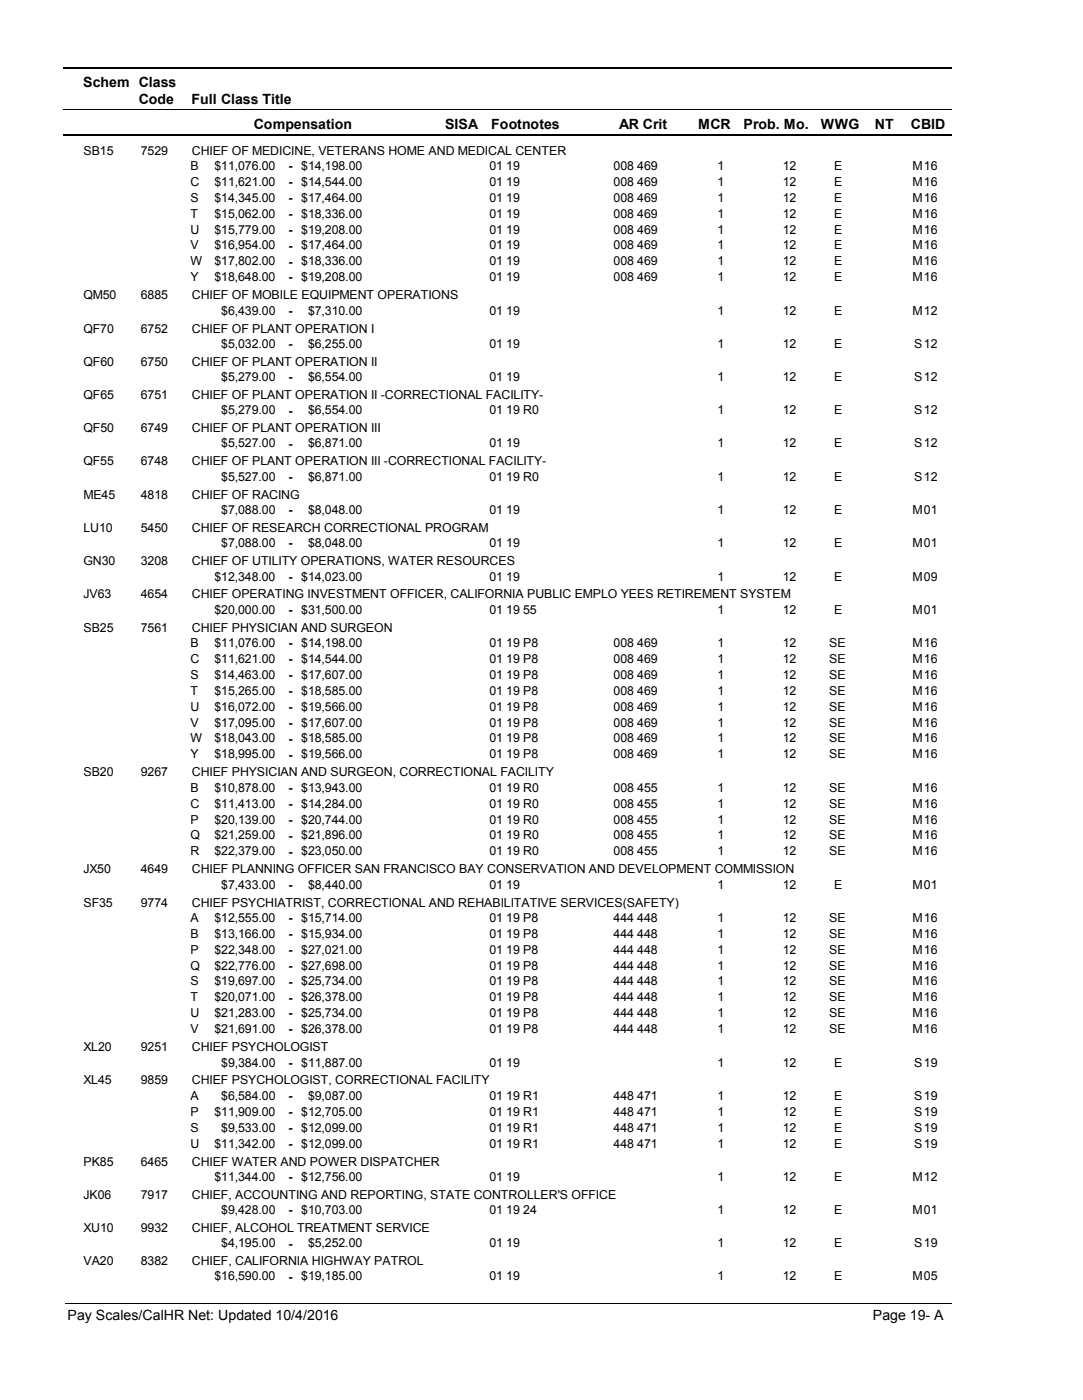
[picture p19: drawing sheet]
<svg xmlns="http://www.w3.org/2000/svg" width="216mm" height="279mm" viewBox="0 0 216 279" stroke-linecap="round" stroke-linejoin="round" font-family="sans-serif">
<defs><g id="words">
<g font-size="2.8">
<text x="16.6" y="17.3">Schem Class</text>
<text x="27.7" y="20.7">Code</text>
<text x="38.2" y="20.7">Full Class Title</text>
<text x="50.6" y="25.7">Compensation</text>
<text x="88.7" y="25.7">SISA</text>
<text x="98" y="25.7">Footnotes</text>
<text x="123.5" y="25.7">AR Crit</text>
<text x="139.2" y="25.7">MCR</text>
<text x="148.3" y="25.7">Prob. Mo.</text>
<text x="163.7" y="25.7">WWG</text>
<text x="174.5" y="25.7">NT</text>
<text x="181.6" y="25.7">CBID</text>
<text x="13.5" y="263.5">Pay Scales/CalHR Net: Updated 10/4/2016</text>
<text x="174.1" y="263.5">Page 19- A</text>
</g>
<g font-size="2.5">
<text x="16.6" y="30.8">SB15</text>
<text x="28.1" y="30.8">7529</text>
<text x="38" y="33.9">B</text>
<text x="38.2" y="30.8">CHIEF OF MEDICINE, VETERANS HOME AND MEDICAL CENTER</text>
<text x="42.8" y="33.9">$11,076.00</text>
<text x="57.5" y="33.9">-</text>
<text x="60.1" y="33.9">$14,198.00</text>
<text x="97.6" y="33.9">01 19</text>
<text x="122.4" y="33.9">008 469</text>
<text x="143.1" y="33.9">1</text>
<text x="156.1" y="33.9">12</text>
<text x="166.3" y="33.9">E</text>
<text x="181.9" y="33.9">M</text>
<text x="184.2" y="33.9">16</text>
<text x="38" y="37.1">C</text>
<text x="38" y="40.3">S</text>
<text x="42.8" y="37.1">$11,621.00</text>
<text x="42.8" y="40.3">$14,345.00</text>
<text x="57.5" y="37.1">-</text>
<text x="57.5" y="40.3">-</text>
<text x="60.1" y="37.1">$14,544.00</text>
<text x="60.1" y="40.3">$17,464.00</text>
<text x="97.6" y="37.1">01 19</text>
<text x="97.6" y="40.3">01 19</text>
<text x="122.4" y="37.1">008 469</text>
<text x="122.4" y="40.3">008 469</text>
<text x="143.1" y="37.1">1</text>
<text x="143.1" y="40.3">1</text>
<text x="156.1" y="37.1">12</text>
<text x="156.1" y="40.3">12</text>
<text x="166.3" y="37.1">E</text>
<text x="166.3" y="40.3">E</text>
<text x="181.9" y="37.1">M</text>
<text x="181.9" y="40.3">M</text>
<text x="184.2" y="37.1">16</text>
<text x="184.2" y="40.3">16</text>
<text x="38" y="43.4">T</text>
<text x="38" y="46.6">U</text>
<text x="42.8" y="43.4">$15,062.00</text>
<text x="42.8" y="46.6">$15,779.00</text>
<text x="57.5" y="43.5">-</text>
<text x="57.5" y="46.7">-</text>
<text x="60.1" y="43.4">$18,336.00</text>
<text x="60.1" y="46.6">$19,208.00</text>
<text x="97.6" y="43.4">01 19</text>
<text x="97.6" y="46.6">01 19</text>
<text x="122.4" y="43.4">008 469</text>
<text x="122.4" y="46.6">008 469</text>
<text x="143.1" y="43.4">1</text>
<text x="143.1" y="46.6">1</text>
<text x="156.1" y="43.4">12</text>
<text x="156.1" y="46.6">12</text>
<text x="166.3" y="43.4">E</text>
<text x="166.3" y="46.6">E</text>
<text x="181.9" y="43.4">M</text>
<text x="181.9" y="46.6">M</text>
<text x="184.2" y="43.4">16</text>
<text x="184.2" y="46.6">16</text>
<text x="38" y="49.8">V</text>
<text x="38" y="53">W</text>
<text x="42.8" y="49.8">$16,954.00</text>
<text x="42.8" y="53">$17,802.00</text>
<text x="57.5" y="49.8">-</text>
<text x="57.5" y="53">-</text>
<text x="60.1" y="49.8">$17,464.00</text>
<text x="60.1" y="53">$18,336.00</text>
<text x="97.6" y="49.8">01 19</text>
<text x="97.6" y="53">01 19</text>
<text x="122.4" y="49.8">008 469</text>
<text x="122.4" y="53">008 469</text>
<text x="143.1" y="49.8">1</text>
<text x="143.1" y="53">1</text>
<text x="156.1" y="49.8">12</text>
<text x="156.1" y="53">12</text>
<text x="166.3" y="49.8">E</text>
<text x="166.3" y="53">E</text>
<text x="181.9" y="49.8">M</text>
<text x="181.9" y="53">M</text>
<text x="184.2" y="49.8">16</text>
<text x="184.2" y="53">16</text>
<text x="16.6" y="59.7">QM50</text>
<text x="28.1" y="59.7">6885</text>
<text x="38" y="56.1">Y</text>
<text x="38.2" y="59.7">CHIEF OF MOBILE EQUIPMENT OPERATIONS</text>
<text x="42.8" y="56.1">$18,648.00</text>
<text x="57.5" y="56.2">-</text>
<text x="60.1" y="56.1">$19,208.00</text>
<text x="97.6" y="56.1">01 19</text>
<text x="122.4" y="56.1">008 469</text>
<text x="143.1" y="56.1">1</text>
<text x="156.1" y="56.1">12</text>
<text x="166.3" y="56.1">E</text>
<text x="181.9" y="56.1">M</text>
<text x="184.2" y="56.1">16</text>
<text x="44.1" y="62.8">$6,439.00</text>
<text x="57.5" y="62.8">-</text>
<text x="61.4" y="62.8">$7,310.00</text>
<text x="97.6" y="62.8">01 19</text>
<text x="143.1" y="62.8">1</text>
<text x="156.1" y="62.8">12</text>
<text x="166.3" y="62.8">E</text>
<text x="181.9" y="62.8">M</text>
<text x="184.2" y="62.8">12</text>
<text x="16.6" y="66.4">QF70</text>
<text x="28.1" y="66.4">6752</text>
<text x="38.2" y="66.4">CHIEF OF PLANT OPERATION I</text>
<text x="44.1" y="69.4">$5,032.00</text>
<text x="57.5" y="69.4">-</text>
<text x="61.4" y="69.4">$6,255.00</text>
<text x="97.6" y="69.4">01 19</text>
<text x="143.1" y="69.4">1</text>
<text x="156.1" y="69.4">12</text>
<text x="166.3" y="69.4">E</text>
<text x="182.3" y="69.4">S</text>
<text x="184.2" y="69.4">12</text>
<text x="16.6" y="73">QF60</text>
<text x="28.1" y="73">6750</text>
<text x="38.2" y="73">CHIEF OF PLANT OPERATION II</text>
<text x="44.1" y="76.1">$5,279.00</text>
<text x="57.5" y="76.1">-</text>
<text x="61.4" y="76.1">$6,554.00</text>
<text x="97.6" y="76.1">01 19</text>
<text x="143.1" y="76.1">1</text>
<text x="156.1" y="76.1">12</text>
<text x="166.3" y="76.1">E</text>
<text x="182.3" y="76.1">S</text>
<text x="184.2" y="76.1">12</text>
<text x="16.6" y="79.6">QF65</text>
<text x="28.1" y="79.6">6751</text>
<text x="38.2" y="79.6">CHIEF OF PLANT OPERATION II -CORRECTIONAL FACILITY-</text>
<text x="44.1" y="82.7">$5,279.00</text>
<text x="57.5" y="82.7">-</text>
<text x="61.4" y="82.7">$6,554.00</text>
<text x="97.6" y="82.7">01 19 R0</text>
<text x="143.1" y="82.7">1</text>
<text x="156.1" y="82.7">12</text>
<text x="166.3" y="82.7">E</text>
<text x="182.3" y="82.7">S</text>
<text x="184.2" y="82.7">12</text>
<text x="16.6" y="86.3">QF50</text>
<text x="28.1" y="86.3">6749</text>
<text x="38.2" y="86.3">CHIEF OF PLANT OPERATION III</text>
<text x="44.1" y="89.3">$5,527.00</text>
<text x="57.5" y="89.3">-</text>
<text x="61.4" y="89.3">$6,871.00</text>
<text x="97.6" y="89.3">01 19</text>
<text x="143.1" y="89.3">1</text>
<text x="156.1" y="89.3">12</text>
<text x="166.3" y="89.3">E</text>
<text x="182.3" y="89.3">S</text>
<text x="184.2" y="89.3">12</text>
<text x="16.6" y="92.9">QF55</text>
<text x="28.1" y="92.9">6748</text>
<text x="38.2" y="92.9">CHIEF OF PLANT OPERATION III -CORRECTIONAL FACILITY-</text>
<text x="44.1" y="96">$5,527.00</text>
<text x="61.4" y="96">$6,871.00</text>
<text x="97.6" y="96">01 19 R0</text>
<text x="143.1" y="96">1</text>
<text x="156.1" y="96">12</text>
<text x="166.3" y="96">E</text>
<text x="182.3" y="96">S</text>
<text x="184.2" y="96">12</text>
<text x="16.6" y="99.5">ME45</text>
<text x="28.1" y="99.5">4818</text>
<text x="38.2" y="99.5">CHIEF OF RACING</text>
<text x="57.5" y="96">-</text>
<text x="16.6" y="106.2">LU10</text>
<text x="28.1" y="106.2">5450</text>
<text x="38.2" y="106.2">CHIEF OF RESEARCH CORRECTIONAL PROGRAM</text>
<text x="44.1" y="102.6">$7,088.00</text>
<text x="57.5" y="102.6">-</text>
<text x="61.4" y="102.6">$8,048.00</text>
<text x="97.6" y="102.6">01 19</text>
<text x="143.1" y="102.6">1</text>
<text x="156.1" y="102.6">12</text>
<text x="166.3" y="102.6">E</text>
<text x="181.9" y="102.6">M</text>
<text x="184.2" y="102.6">01</text>
<text x="16.6" y="112.8">GN30</text>
<text x="28.1" y="112.8">3208</text>
<text x="38.2" y="112.8">CHIEF OF UTILITY OPERATIONS, WATER RESOURCES</text>
<text x="44.1" y="109.2">$7,088.00</text>
<text x="57.5" y="109.3">-</text>
<text x="61.4" y="109.2">$8,048.00</text>
<text x="97.6" y="109.2">01 19</text>
<text x="143.1" y="109.2">1</text>
<text x="156.1" y="109.2">12</text>
<text x="166.3" y="109.2">E</text>
<text x="181.9" y="109.2">M</text>
<text x="184.2" y="109.2">01</text>
<text x="16.6" y="119.5">JV63</text>
<text x="28.1" y="119.5">4654</text>
<text x="38.2" y="119.5">CHIEF OPERATING INVESTMENT OFFICER, CALIFORNIA PUBLIC EMPLO YEES RETIREMENT SYSTEM</text>
<text x="42.8" y="115.9">$12,348.00</text>
<text x="57.5" y="115.9">-</text>
<text x="60.1" y="115.9">$14,023.00</text>
<text x="97.6" y="115.9">01 19</text>
<text x="143.1" y="115.9">1</text>
<text x="156.1" y="115.9">12</text>
<text x="166.3" y="115.9">E</text>
<text x="181.9" y="115.9">M</text>
<text x="184.2" y="115.9">09</text>
<text x="42.8" y="122.5">$20,000.00</text>
<text x="57.5" y="122.6">-</text>
<text x="60.1" y="122.5">$31,500.00</text>
<text x="97.6" y="122.5">01 19 55</text>
<text x="143.1" y="122.5">1</text>
<text x="156.1" y="122.5">12</text>
<text x="166.3" y="122.5">E</text>
<text x="181.9" y="122.5">M</text>
<text x="184.2" y="122.5">01</text>
<text x="16.6" y="126.1">SB25</text>
<text x="28.1" y="126.1">7561</text>
<text x="38" y="129.1">B</text>
<text x="38.2" y="126.1">CHIEF PHYSICIAN AND SURGEON</text>
<text x="42.8" y="129.1">$11,076.00</text>
<text x="57.5" y="129.2">-</text>
<text x="60.1" y="129.1">$14,198.00</text>
<text x="97.6" y="129.1">01 19 P8</text>
<text x="122.4" y="129.1">008 469</text>
<text x="143.1" y="129.1">1</text>
<text x="156.1" y="129.1">12</text>
<text x="165.4" y="129.1">SE</text>
<text x="181.9" y="129.1">M</text>
<text x="184.2" y="129.1">16</text>
<text x="38" y="132.3">C</text>
<text x="38" y="135.5">S</text>
<text x="42.8" y="132.3">$11,621.00</text>
<text x="42.8" y="135.5">$14,463.00</text>
<text x="57.5" y="132.3">-</text>
<text x="57.5" y="135.5">-</text>
<text x="60.1" y="132.3">$14,544.00</text>
<text x="60.1" y="135.5">$17,607.00</text>
<text x="97.6" y="132.3">01 19 P8</text>
<text x="97.6" y="135.5">01 19 P8</text>
<text x="122.4" y="132.3">008 469</text>
<text x="122.4" y="135.5">008 469</text>
<text x="143.1" y="132.3">1</text>
<text x="143.1" y="135.5">1</text>
<text x="156.1" y="132.3">12</text>
<text x="156.1" y="135.5">12</text>
<text x="165.4" y="132.3">SE</text>
<text x="165.4" y="135.5">SE</text>
<text x="181.9" y="132.3">M</text>
<text x="181.9" y="135.5">M</text>
<text x="184.2" y="132.3">16</text>
<text x="184.2" y="135.5">16</text>
<text x="38" y="138.7">T</text>
<text x="38" y="141.8">U</text>
<text x="42.8" y="138.7">$15,265.00</text>
<text x="42.8" y="141.8">$16,072.00</text>
<text x="57.5" y="138.7">-</text>
<text x="57.5" y="141.9">-</text>
<text x="60.1" y="138.7">$18,585.00</text>
<text x="60.1" y="141.8">$19,566.00</text>
<text x="97.6" y="138.7">01 19 P8</text>
<text x="97.6" y="141.8">01 19 P8</text>
<text x="122.4" y="138.7">008 469</text>
<text x="122.4" y="141.8">008 469</text>
<text x="143.1" y="138.7">1</text>
<text x="143.1" y="141.8">1</text>
<text x="156.1" y="138.7">12</text>
<text x="156.1" y="141.8">12</text>
<text x="165.4" y="138.7">SE</text>
<text x="165.4" y="141.8">SE</text>
<text x="181.9" y="138.7">M</text>
<text x="181.9" y="141.8">M</text>
<text x="184.2" y="138.7">16</text>
<text x="184.2" y="141.8">16</text>
<text x="38" y="145">V</text>
<text x="38" y="148.2">W</text>
<text x="42.8" y="145">$17,095.00</text>
<text x="42.8" y="148.2">$18,043.00</text>
<text x="57.5" y="145.1">-</text>
<text x="57.5" y="148.2">-</text>
<text x="60.1" y="145">$17,607.00</text>
<text x="60.1" y="148.2">$18,585.00</text>
<text x="97.6" y="145">01 19 P8</text>
<text x="97.6" y="148.2">01 19 P8</text>
<text x="122.4" y="145">008 469</text>
<text x="122.4" y="148.2">008 469</text>
<text x="143.1" y="145">1</text>
<text x="143.1" y="148.2">1</text>
<text x="156.1" y="145">12</text>
<text x="156.1" y="148.2">12</text>
<text x="165.4" y="145">SE</text>
<text x="165.4" y="148.2">SE</text>
<text x="181.9" y="145">M</text>
<text x="181.9" y="148.2">M</text>
<text x="184.2" y="145">16</text>
<text x="184.2" y="148.2">16</text>
<text x="16.6" y="155">SB20</text>
<text x="28.1" y="155">9267</text>
<text x="38" y="151.4">Y</text>
<text x="38.2" y="155">CHIEF PHYSICIAN AND SURGEON, CORRECTIONAL FACILITY</text>
<text x="42.8" y="151.4">$18,995.00</text>
<text x="57.5" y="151.4">-</text>
<text x="60.1" y="151.4">$19,566.00</text>
<text x="97.6" y="151.4">01 19 P8</text>
<text x="122.4" y="151.4">008 469</text>
<text x="143.1" y="151.4">1</text>
<text x="156.1" y="151.4">12</text>
<text x="165.4" y="151.4">SE</text>
<text x="181.9" y="151.4">M</text>
<text x="184.2" y="151.4">16</text>
<text x="38" y="158">B</text>
<text x="38" y="161.2">C</text>
<text x="42.8" y="158">$10,878.00</text>
<text x="42.8" y="161.2">$11,413.00</text>
<text x="57.5" y="158.1">-</text>
<text x="57.5" y="161.2">-</text>
<text x="60.1" y="158">$13,943.00</text>
<text x="60.1" y="161.2">$14,284.00</text>
<text x="97.6" y="158">01 19 R0</text>
<text x="97.6" y="161.2">01 19 R0</text>
<text x="122.4" y="158">008 455</text>
<text x="122.4" y="161.2">008 455</text>
<text x="143.1" y="158">1</text>
<text x="143.1" y="161.2">1</text>
<text x="156.1" y="158">12</text>
<text x="156.1" y="161.2">12</text>
<text x="165.4" y="158">SE</text>
<text x="165.4" y="161.2">SE</text>
<text x="181.9" y="158">M</text>
<text x="181.9" y="161.2">M</text>
<text x="184.2" y="158">16</text>
<text x="184.2" y="161.2">16</text>
<text x="38" y="164.4">P</text>
<text x="38" y="167.5">Q</text>
<text x="42.8" y="164.4">$20,139.00</text>
<text x="42.8" y="167.5">$21,259.00</text>
<text x="57.5" y="164.4">-</text>
<text x="57.5" y="167.6">-</text>
<text x="60.1" y="164.4">$20,744.00</text>
<text x="60.1" y="167.5">$21,896.00</text>
<text x="97.6" y="164.4">01 19 R0</text>
<text x="97.6" y="167.5">01 19 R0</text>
<text x="122.4" y="164.4">008 455</text>
<text x="122.4" y="167.5">008 455</text>
<text x="143.1" y="164.4">1</text>
<text x="143.1" y="167.5">1</text>
<text x="156.1" y="164.4">12</text>
<text x="156.1" y="167.5">12</text>
<text x="165.4" y="164.4">SE</text>
<text x="165.4" y="167.5">SE</text>
<text x="181.9" y="164.4">M</text>
<text x="181.9" y="167.5">M</text>
<text x="184.2" y="164.4">16</text>
<text x="184.2" y="167.5">16</text>
<text x="38" y="170.7">R</text>
<text x="42.8" y="170.7">$22,379.00</text>
<text x="57.5" y="170.8">-</text>
<text x="60.1" y="170.7">$23,050.00</text>
<text x="97.6" y="170.7">01 19 R0</text>
<text x="122.4" y="170.7">008 455</text>
<text x="143.1" y="170.7">1</text>
<text x="156.1" y="170.7">12</text>
<text x="165.4" y="170.7">SE</text>
<text x="181.9" y="170.7">M</text>
<text x="184.2" y="170.7">16</text>
<text x="16.6" y="174.3">JX50</text>
<text x="28.1" y="174.3">4649</text>
<text x="38.2" y="174.3">CHIEF PLANNING OFFICER SAN FRANCISCO BAY CONSERVATION AND DEVELOPMENT COMMISSION</text>
<text x="44.1" y="177.4">$7,433.00</text>
<text x="57.5" y="177.4">-</text>
<text x="61.4" y="177.4">$8,440.00</text>
<text x="97.6" y="177.4">01 19</text>
<text x="143.1" y="177.4">1</text>
<text x="156.1" y="177.4">12</text>
<text x="166.3" y="177.4">E</text>
<text x="181.9" y="177.4">M</text>
<text x="184.2" y="177.4">01</text>
<text x="16.6" y="181">SF35</text>
<text x="28.1" y="181">9774</text>
<text x="38" y="184">A</text>
<text x="38.2" y="181">CHIEF PSYCHIATRIST, CORRECTIONAL AND REHABILITATIVE SERVICES(SAFETY)</text>
<text x="42.8" y="184">$12,555.00</text>
<text x="57.5" y="184">-</text>
<text x="60.1" y="184">$15,714.00</text>
<text x="97.6" y="184">01 19 P8</text>
<text x="122.4" y="184">444 448</text>
<text x="143.1" y="184">1</text>
<text x="156.1" y="184">12</text>
<text x="165.4" y="184">SE</text>
<text x="181.9" y="184">M</text>
<text x="184.2" y="184">16</text>
<text x="38" y="187.2">B</text>
<text x="38" y="190.3">P</text>
<text x="42.8" y="187.2">$13,166.00</text>
<text x="42.8" y="190.3">$22,348.00</text>
<text x="57.5" y="187.2">-</text>
<text x="57.5" y="190.4">-</text>
<text x="60.1" y="187.2">$15,934.00</text>
<text x="60.1" y="190.3">$27,021.00</text>
<text x="97.6" y="187.2">01 19 P8</text>
<text x="97.6" y="190.3">01 19 P8</text>
<text x="122.4" y="187.2">444 448</text>
<text x="122.4" y="190.3">444 448</text>
<text x="143.1" y="187.2">1</text>
<text x="143.1" y="190.3">1</text>
<text x="156.1" y="187.2">12</text>
<text x="156.1" y="190.3">12</text>
<text x="165.4" y="187.2">SE</text>
<text x="165.4" y="190.3">SE</text>
<text x="181.9" y="187.2">M</text>
<text x="181.9" y="190.3">M</text>
<text x="184.2" y="187.2">16</text>
<text x="184.2" y="190.3">16</text>
<text x="38" y="193.5">Q</text>
<text x="38" y="196.7">S</text>
<text x="42.8" y="193.5">$22,776.00</text>
<text x="42.8" y="196.7">$19,697.00</text>
<text x="57.5" y="193.5">-</text>
<text x="57.5" y="196.7">-</text>
<text x="60.1" y="193.5">$27,698.00</text>
<text x="60.1" y="196.7">$25,734.00</text>
<text x="97.6" y="193.5">01 19 P8</text>
<text x="97.6" y="196.7">01 19 P8</text>
<text x="122.4" y="193.5">444 448</text>
<text x="122.4" y="196.7">444 448</text>
<text x="143.1" y="193.5">1</text>
<text x="143.1" y="196.7">1</text>
<text x="156.1" y="193.5">12</text>
<text x="156.1" y="196.7">12</text>
<text x="165.4" y="193.5">SE</text>
<text x="165.4" y="196.7">SE</text>
<text x="181.9" y="193.5">M</text>
<text x="181.9" y="196.7">M</text>
<text x="184.2" y="193.5">16</text>
<text x="184.2" y="196.7">16</text>
<text x="38" y="199.9">T</text>
<text x="38" y="203">U</text>
<text x="42.8" y="199.9">$20,071.00</text>
<text x="42.8" y="203">$21,283.00</text>
<text x="57.5" y="199.9">-</text>
<text x="57.5" y="203.1">-</text>
<text x="60.1" y="199.9">$26,378.00</text>
<text x="60.1" y="203">$25,734.00</text>
<text x="97.6" y="199.9">01 19 P8</text>
<text x="97.6" y="203">01 19 P8</text>
<text x="122.4" y="199.9">444 448</text>
<text x="122.4" y="203">444 448</text>
<text x="143.1" y="199.9">1</text>
<text x="143.1" y="203">1</text>
<text x="156.1" y="199.9">12</text>
<text x="156.1" y="203">12</text>
<text x="165.4" y="199.9">SE</text>
<text x="165.4" y="203">SE</text>
<text x="181.9" y="199.9">M</text>
<text x="181.9" y="203">M</text>
<text x="184.2" y="199.9">16</text>
<text x="184.2" y="203">16</text>
<text x="16.6" y="209.8">XL20</text>
<text x="28.1" y="209.8">9251</text>
<text x="38" y="206.2">V</text>
<text x="38.2" y="209.8">CHIEF PSYCHOLOGIST</text>
<text x="42.8" y="206.2">$21,691.00</text>
<text x="57.5" y="206.3">-</text>
<text x="60.1" y="206.2">$26,378.00</text>
<text x="97.6" y="206.2">01 19 P8</text>
<text x="122.4" y="206.2">444 448</text>
<text x="143.1" y="206.2">1</text>
<text x="156.1" y="206.2">12</text>
<text x="165.4" y="206.2">SE</text>
<text x="181.9" y="206.2">M</text>
<text x="184.2" y="206.2">16</text>
<text x="44.1" y="212.9">$9,384.00</text>
<text x="57.5" y="212.9">-</text>
<text x="60.1" y="212.9">$11,887.00</text>
<text x="97.6" y="212.9">01 19</text>
<text x="143.1" y="212.9">1</text>
<text x="156.1" y="212.9">12</text>
<text x="166.3" y="212.9">E</text>
<text x="182.3" y="212.9">S</text>
<text x="184.2" y="212.9">19</text>
<text x="16.6" y="216.5">XL45</text>
<text x="28.1" y="216.5">9859</text>
<text x="38" y="219.5">A</text>
<text x="38.2" y="216.5">CHIEF PSYCHOLOGIST, CORRECTIONAL FACILITY</text>
<text x="44.1" y="219.5">$6,584.00</text>
<text x="57.5" y="219.6">-</text>
<text x="61.4" y="219.5">$9,087.00</text>
<text x="97.6" y="219.5">01 19 R1</text>
<text x="122.4" y="219.5">448 471</text>
<text x="143.1" y="219.5">1</text>
<text x="156.1" y="219.5">12</text>
<text x="166.3" y="219.5">E</text>
<text x="182.3" y="219.5">S</text>
<text x="184.2" y="219.5">19</text>
<text x="38" y="222.7">P</text>
<text x="38" y="225.9">S</text>
<text x="42.8" y="222.7">$11,909.00</text>
<text x="44.1" y="225.9">$9,533.00</text>
<text x="57.5" y="222.7">-</text>
<text x="57.5" y="225.9">-</text>
<text x="60.1" y="222.7">$12,705.00</text>
<text x="60.1" y="225.9">$12,099.00</text>
<text x="97.6" y="222.7">01 19 R1</text>
<text x="97.6" y="225.9">01 19 R1</text>
<text x="122.4" y="222.7">448 471</text>
<text x="122.4" y="225.9">448 471</text>
<text x="143.1" y="222.7">1</text>
<text x="143.1" y="225.9">1</text>
<text x="156.1" y="222.7">12</text>
<text x="156.1" y="225.9">12</text>
<text x="166.3" y="222.7">E</text>
<text x="166.3" y="225.9">E</text>
<text x="182.3" y="222.7">S</text>
<text x="182.3" y="225.9">S</text>
<text x="184.2" y="222.7">19</text>
<text x="184.2" y="225.9">19</text>
<text x="16.6" y="232.6">PK85</text>
<text x="28.1" y="232.6">6465</text>
<text x="38" y="229.1">U</text>
<text x="38.2" y="232.6">CHIEF WATER AND POWER DISPATCHER</text>
<text x="42.8" y="229.1">$11,342.00</text>
<text x="57.5" y="229.1">-</text>
<text x="60.1" y="229.1">$12,099.00</text>
<text x="97.6" y="229.1">01 19 R1</text>
<text x="122.4" y="229.1">448 471</text>
<text x="143.1" y="229.1">1</text>
<text x="156.1" y="229.1">12</text>
<text x="166.3" y="229.1">E</text>
<text x="182.3" y="229.1">S</text>
<text x="184.2" y="229.1">19</text>
<text x="16.6" y="239.2">JK06</text>
<text x="28.1" y="239.2">7917</text>
<text x="38.2" y="239.2">CHIEF, ACCOUNTING AND REPORTING, STATE CONTROLLER'S OFFICE</text>
<text x="42.8" y="235.7">$11,344.00</text>
<text x="57.5" y="235.7">-</text>
<text x="60.1" y="235.7">$12,756.00</text>
<text x="97.6" y="235.7">01 19</text>
<text x="143.1" y="235.7">1</text>
<text x="156.1" y="235.7">12</text>
<text x="166.3" y="235.7">E</text>
<text x="181.9" y="235.7">M</text>
<text x="184.2" y="235.7">12</text>
<text x="16.6" y="245.9">XU10</text>
<text x="28.1" y="245.9">9932</text>
<text x="38.2" y="245.9">CHIEF, ALCOHOL TREATMENT SERVICE</text>
<text x="44.1" y="242.3">$9,428.00</text>
<text x="57.5" y="242.3">-</text>
<text x="60.1" y="242.3">$10,703.00</text>
<text x="97.6" y="242.3">01 19 24</text>
<text x="143.1" y="242.3">1</text>
<text x="156.1" y="242.3">12</text>
<text x="166.3" y="242.3">E</text>
<text x="181.9" y="242.3">M</text>
<text x="184.2" y="242.3">01</text>
<text x="44.1" y="249">$4,195.00</text>
<text x="57.5" y="249">-</text>
<text x="61.4" y="249">$5,252.00</text>
<text x="97.6" y="249">01 19</text>
<text x="143.1" y="249">1</text>
<text x="156.1" y="249">12</text>
<text x="166.3" y="249">E</text>
<text x="182.3" y="249">S</text>
<text x="184.2" y="249">19</text>
<text x="16.6" y="252.5">VA20</text>
<text x="28.1" y="252.5">8382</text>
<text x="38.2" y="252.5">CHIEF, CALIFORNIA HIGHWAY PATROL</text>
<text x="42.8" y="255.6">$16,590.00</text>
<text x="57.5" y="255.6">-</text>
<text x="60.1" y="255.6">$19,185.00</text>
<text x="97.6" y="255.6">01 19</text>
<text x="143.1" y="255.6">1</text>
<text x="156.1" y="255.6">12</text>
<text x="166.3" y="255.6">E</text>
<text x="181.9" y="255.6">M</text>
<text x="184.2" y="255.6">05</text>
</g>
</g></defs>
<path d="M12.7 13.5h177.1" fill="none" stroke="#000" stroke-width=".36"/>
<path d="M12.7 21.9h177.1" fill="none" stroke="#000" stroke-width=".2"/>
<path d="M12.7 27h177.1" fill="none" stroke="#000" stroke-width=".35"/>
<g fill="#fff">
<path d="M40.4 31.3h16.2v3h-16.2z" fill-rule="evenodd"/>
<path d="M183.9 31.3h4.1v3h-4.1z" fill-rule="evenodd"/>
<path d="M40.4 34.5h16.2v3h-16.2z" fill-rule="evenodd"/>
<path d="M183.9 34.5h4.1v3h-4.1z" fill-rule="evenodd"/>
<path d="M40.4 37.7h16.2v2.9h-16.2z" fill-rule="evenodd"/>
<path d="M183.9 37.7h4.1v2.9h-4.1z" fill-rule="evenodd"/>
<path d="M40.4 40.8h16.2v3h-16.2z" fill-rule="evenodd"/>
<path d="M183.9 40.8h4.1v3h-4.1z" fill-rule="evenodd"/>
<path d="M40.4 44h16.2v3h-16.2z" fill-rule="evenodd"/>
<path d="M183.9 44h4.1v3h-4.1z" fill-rule="evenodd"/>
<path d="M40.4 47.2h16.2v3h-16.2z" fill-rule="evenodd"/>
<path d="M183.9 47.2h4.1v3h-4.1z" fill-rule="evenodd"/>
<path d="M40.4 50.4h16.2v2.9h-16.2z" fill-rule="evenodd"/>
<path d="M183.9 50.4h4.1v2.9h-4.1z" fill-rule="evenodd"/>
<path d="M40.4 53.5h16.2v3h-16.2z" fill-rule="evenodd"/>
<path d="M183.9 53.5h4.1v3h-4.1z" fill-rule="evenodd"/>
<path d="M40.4 60.2h16.2v3h-16.2z" fill-rule="evenodd"/>
<path d="M183.9 60.2h4.1v3h-4.1z" fill-rule="evenodd"/>
<path d="M40.4 66.8h16.2v3h-16.2z" fill-rule="evenodd"/>
<path d="M183.9 66.8h4.1v3h-4.1z" fill-rule="evenodd"/>
<path d="M40.4 73.4h16.2v3h-16.2z" fill-rule="evenodd"/>
<path d="M183.9 73.4h4.1v3h-4.1z" fill-rule="evenodd"/>
<path d="M40.4 80.1h16.2v3h-16.2z" fill-rule="evenodd"/>
<path d="M183.9 80.1h4.1v3h-4.1z" fill-rule="evenodd"/>
<path d="M40.4 86.7h16.2v3h-16.2z" fill-rule="evenodd"/>
<path d="M183.9 86.7h4.1v3h-4.1z" fill-rule="evenodd"/>
<path d="M40.4 93.3h16.2v3h-16.2z" fill-rule="evenodd"/>
<path d="M183.9 93.3h4.1v3h-4.1z" fill-rule="evenodd"/>
<path d="M40.4 100h16.2v3h-16.2z" fill-rule="evenodd"/>
<path d="M183.9 100h4.1v3h-4.1z" fill-rule="evenodd"/>
<path d="M40.4 106.6h16.2v3h-16.2z" fill-rule="evenodd"/>
<path d="M183.9 106.6h4.1v3h-4.1z" fill-rule="evenodd"/>
<path d="M40.4 113.3h16.2v2.9h-16.2z" fill-rule="evenodd"/>
<path d="M183.9 113.3h4.1v2.9h-4.1z" fill-rule="evenodd"/>
<path d="M40.4 119.9h16.2v3h-16.2z" fill-rule="evenodd"/>
<path d="M183.9 119.9h4.1v3h-4.1z" fill-rule="evenodd"/>
<path d="M40.4 126.5h16.2v3h-16.2z" fill-rule="evenodd"/>
<path d="M183.9 126.5h4.1v3h-4.1z" fill-rule="evenodd"/>
<path d="M40.4 129.7h16.2v3h-16.2z" fill-rule="evenodd"/>
<path d="M183.9 129.7h4.1v3h-4.1z" fill-rule="evenodd"/>
<path d="M40.4 132.9h16.2v3h-16.2z" fill-rule="evenodd"/>
<path d="M183.9 132.9h4.1v3h-4.1z" fill-rule="evenodd"/>
<path d="M40.4 136h16.2v3h-16.2z" fill-rule="evenodd"/>
<path d="M183.9 136h4.1v3h-4.1z" fill-rule="evenodd"/>
<path d="M40.4 139.2h16.2v3h-16.2z" fill-rule="evenodd"/>
<path d="M183.9 139.2h4.1v3h-4.1z" fill-rule="evenodd"/>
<path d="M40.4 142.4h16.2v3h-16.2z" fill-rule="evenodd"/>
<path d="M183.9 142.4h4.1v3h-4.1z" fill-rule="evenodd"/>
<path d="M40.4 145.6h16.2v3h-16.2z" fill-rule="evenodd"/>
<path d="M183.9 145.6h4.1v3h-4.1z" fill-rule="evenodd"/>
<path d="M40.4 148.8h16.2v2.9h-16.2z" fill-rule="evenodd"/>
<path d="M183.9 148.8h4.1v2.9h-4.1z" fill-rule="evenodd"/>
<path d="M40.4 155.4h16.2v3h-16.2z" fill-rule="evenodd"/>
<path d="M183.9 155.4h4.1v3h-4.1z" fill-rule="evenodd"/>
<path d="M40.4 158.6h16.2v3h-16.2z" fill-rule="evenodd"/>
<path d="M183.9 158.6h4.1v3h-4.1z" fill-rule="evenodd"/>
<path d="M40.4 161.8h16.2v2.9h-16.2z" fill-rule="evenodd"/>
<path d="M183.9 161.8h4.1v2.9h-4.1z" fill-rule="evenodd"/>
<path d="M40.4 164.9h16.2v3h-16.2z" fill-rule="evenodd"/>
<path d="M183.9 164.9h4.1v3h-4.1z" fill-rule="evenodd"/>
<path d="M40.4 168.1h16.2v3h-16.2z" fill-rule="evenodd"/>
<path d="M183.9 168.1h4.1v3h-4.1z" fill-rule="evenodd"/>
<path d="M40.4 174.8h16.2v2.9h-16.2z" fill-rule="evenodd"/>
<path d="M183.9 174.8h4.1v2.9h-4.1z" fill-rule="evenodd"/>
<path d="M40.4 181.4h16.2v3h-16.2z" fill-rule="evenodd"/>
<path d="M183.9 181.4h4.1v3h-4.1z" fill-rule="evenodd"/>
<path d="M40.4 184.5h16.2v3h-16.2z" fill-rule="evenodd"/>
<path d="M183.9 184.5h4.1v3h-4.1z" fill-rule="evenodd"/>
<path d="M40.4 187.7h16.2v3h-16.2z" fill-rule="evenodd"/>
<path d="M183.9 187.7h4.1v3h-4.1z" fill-rule="evenodd"/>
<path d="M40.4 190.9h16.2v3h-16.2z" fill-rule="evenodd"/>
<path d="M183.9 190.9h4.1v3h-4.1z" fill-rule="evenodd"/>
<path d="M40.4 194.1h16.2v3h-16.2z" fill-rule="evenodd"/>
<path d="M183.9 194.1h4.1v3h-4.1z" fill-rule="evenodd"/>
<path d="M40.4 197.3h16.2v2.9h-16.2z" fill-rule="evenodd"/>
<path d="M183.9 197.3h4.1v2.9h-4.1z" fill-rule="evenodd"/>
<path d="M40.4 200.4h16.2v3h-16.2z" fill-rule="evenodd"/>
<path d="M183.9 200.4h4.1v3h-4.1z" fill-rule="evenodd"/>
<path d="M40.4 203.6h16.2v3h-16.2z" fill-rule="evenodd"/>
<path d="M183.9 203.6h4.1v3h-4.1z" fill-rule="evenodd"/>
<path d="M40.4 210.3h16.2v2.9h-16.2z" fill-rule="evenodd"/>
<path d="M183.9 210.3h4.1v2.9h-4.1z" fill-rule="evenodd"/>
<path d="M40.4 216.9h16.2v3h-16.2z" fill-rule="evenodd"/>
<path d="M183.9 216.9h4.1v3h-4.1z" fill-rule="evenodd"/>
<path d="M40.4 220.1h16.2v3h-16.2z" fill-rule="evenodd"/>
<path d="M183.9 220.1h4.1v3h-4.1z" fill-rule="evenodd"/>
<path d="M40.4 223.3h16.2v2.9h-16.2z" fill-rule="evenodd"/>
<path d="M183.9 223.3h4.1v2.9h-4.1z" fill-rule="evenodd"/>
<path d="M40.4 226.4h16.2v3h-16.2z" fill-rule="evenodd"/>
<path d="M183.9 226.4h4.1v3h-4.1z" fill-rule="evenodd"/>
<path d="M40.4 233h16.2v3h-16.2z" fill-rule="evenodd"/>
<path d="M183.9 233h4.1v3h-4.1z" fill-rule="evenodd"/>
<path d="M40.4 239.7h16.2v3h-16.2z" fill-rule="evenodd"/>
<path d="M183.9 239.7h4.1v3h-4.1z" fill-rule="evenodd"/>
<path d="M40.4 246.3h16.2v3h-16.2z" fill-rule="evenodd"/>
<path d="M183.9 246.3h4.1v3h-4.1z" fill-rule="evenodd"/>
<path d="M40.4 253h16.2v2.9h-16.2z" fill-rule="evenodd"/>
<path d="M183.9 253h4.1v2.9h-4.1z" fill-rule="evenodd"/>
</g>
<path d="M13.1 260.1h176.7" fill="none" stroke="#000" stroke-width=".2"/>
<use href="#words"/>
</svg>
